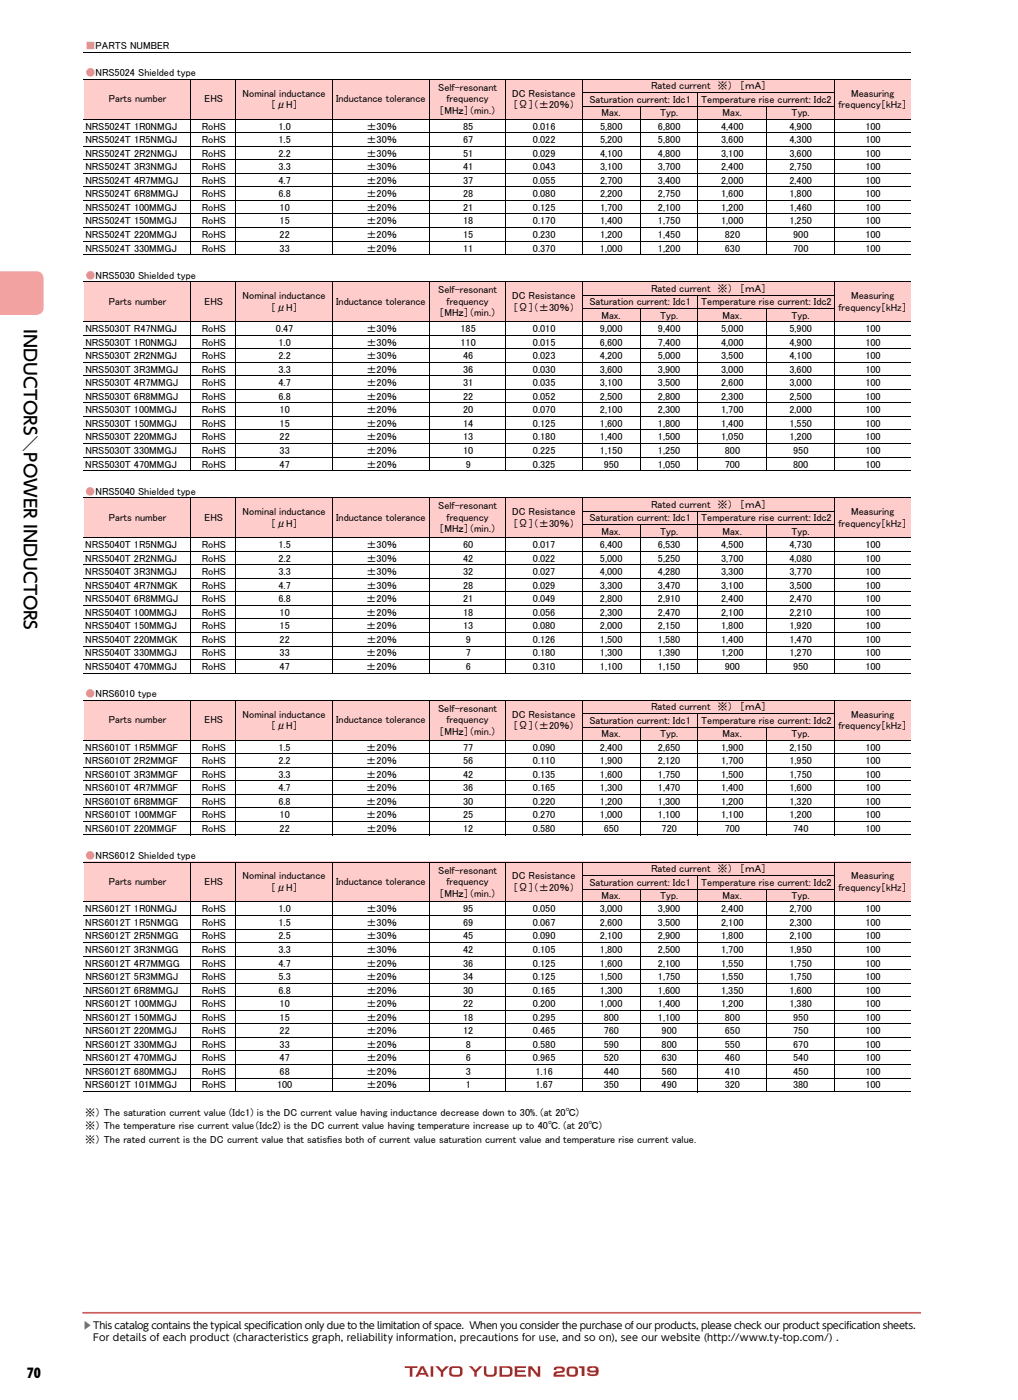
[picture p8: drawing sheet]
<svg xmlns="http://www.w3.org/2000/svg" width="210mm" height="289mm" viewBox="0 0 210 289" stroke-linecap="round" stroke-linejoin="round" font-family="sans-serif">
<defs><g id="words">
<g font-size="3.5">
<text x="4.9" y="68" transform="rotate(90 4.9 68)">INDUCTORS</text>
<text x="4.5" y="93">／</text>
<text x="4.9" y="93.4" transform="rotate(90 4.9 93.4)">POWER INDUCTORS</text>
</g>
<text font-size="3.3" x="5.6" y="284.4">70</text>
<text font-size="2.6" fill="#df1614" x="118.8" y="284.1">19</text>
<g font-size="2.1" fill="#ff8080">
<text x="17.6" y="10.1">■PARTS NUMBER</text>
<text x="17.6" y="15.7">●NRS5024 Shielded type</text>
<text x="17.6" y="57.5">●NRS5030 Shielded type</text>
<text x="17.6" y="102.1">●NRS5040 Shielded type</text>
<text x="17.6" y="143.9">●NRS6010 type</text>
<text x="17.6" y="177.3">●NRS6012 Shielded type</text>
</g>
<g font-size="2.1">
<text x="22.5" y="21.1">Parts number</text>
<text x="42.2" y="21.1">EHS</text>
<text x="50" y="19.9">Nominal inductance</text>
<text x="55.9" y="22.3">［μH］</text>
<text x="69.3" y="21.1">Inductance tolerance</text>
<text x="90.4" y="18.7">Self-resonant</text>
<text x="90.6" y="23.5">［MHｚ］（min.）</text>
<text x="92.1" y="21.1">frequency</text>
<text x="105.6" y="19.9">DC Resistance</text>
<text x="105.8" y="22.3">［Ω］（±20％）</text>
<text x="121.6" y="21.2">Saturation current: Idc1</text>
<text x="134.3" y="18.4">Rated current　※）　［ｍA］</text>
<text x="144.7" y="21.2">Temperature rise current: Idc2</text>
<text x="173" y="22.3">frequency［kHz］</text>
<text x="175.6" y="19.9">Measuring</text>
<text x="17.6" y="26.8">NRS5024T 1R0NMGJ</text>
<text x="17.6" y="29.6">NRS5024T 1R5NMGJ</text>
<text x="41.6" y="26.8">RoHS</text>
<text x="41.6" y="29.6">RoHS</text>
<text x="57.5" y="26.8">1.0</text>
<text x="57.5" y="29.6">1.5</text>
<text x="75.6" y="26.8">±30％</text>
<text x="75.6" y="29.6">±30％</text>
<text x="95.5" y="26.8">85</text>
<text x="95.5" y="29.6">67</text>
<text x="109.9" y="26.8">0.016</text>
<text x="109.9" y="29.6">0.022</text>
<text x="123.8" y="26.8">5,800</text>
<text x="123.8" y="29.6">5,200</text>
<text x="124.1" y="24">Max.</text>
<text x="135.7" y="26.8">6,800</text>
<text x="135.7" y="29.6">5,800</text>
<text x="136.2" y="24">Typ.</text>
<text x="148.8" y="26.8">4,400</text>
<text x="148.8" y="29.6">3,600</text>
<text x="149.1" y="24">Max.</text>
<text x="162.9" y="26.8">4,900</text>
<text x="162.9" y="29.6">4,300</text>
<text x="163.3" y="24">Typ.</text>
<text x="178.5" y="26.8">100</text>
<text x="178.5" y="29.6">100</text>
<text x="17.6" y="32.3">NRS5024T 2R2NMGJ</text>
<text x="17.6" y="35.1">NRS5024T 3R3NMGJ</text>
<text x="41.6" y="32.3">RoHS</text>
<text x="41.6" y="35.1">RoHS</text>
<text x="57.5" y="32.3">2.2</text>
<text x="57.5" y="35.1">3.3</text>
<text x="75.6" y="32.3">±30％</text>
<text x="75.6" y="35.1">±30％</text>
<text x="95.5" y="32.3">51</text>
<text x="95.5" y="35.1">41</text>
<text x="109.9" y="32.3">0.029</text>
<text x="109.9" y="35.1">0.043</text>
<text x="123.8" y="32.3">4,100</text>
<text x="123.8" y="35.1">3,100</text>
<text x="135.7" y="32.3">4,800</text>
<text x="135.7" y="35.1">3,700</text>
<text x="148.8" y="32.3">3,100</text>
<text x="148.8" y="35.1">2,400</text>
<text x="162.9" y="32.3">3,600</text>
<text x="162.9" y="35.1">2,750</text>
<text x="178.5" y="32.3">100</text>
<text x="178.5" y="35.1">100</text>
<text x="17.6" y="37.9">NRS5024T 4R7MMGJ</text>
<text x="17.6" y="40.7">NRS5024T 6R8MMGJ</text>
<text x="41.6" y="37.9">RoHS</text>
<text x="41.6" y="40.7">RoHS</text>
<text x="57.5" y="37.9">4.7</text>
<text x="57.5" y="40.7">6.8</text>
<text x="75.6" y="37.9">±20％</text>
<text x="75.6" y="40.7">±20％</text>
<text x="95.5" y="37.9">37</text>
<text x="95.5" y="40.7">28</text>
<text x="109.9" y="37.9">0.055</text>
<text x="109.9" y="40.7">0.080</text>
<text x="123.8" y="37.9">2,700</text>
<text x="123.8" y="40.7">2,200</text>
<text x="135.7" y="37.9">3,400</text>
<text x="135.7" y="40.7">2,750</text>
<text x="148.8" y="37.9">2,000</text>
<text x="148.8" y="40.7">1,600</text>
<text x="162.9" y="37.9">2,400</text>
<text x="162.9" y="40.7">1,800</text>
<text x="178.5" y="37.9">100</text>
<text x="178.5" y="40.7">100</text>
<text x="17.6" y="43.5">NRS5024T 100MMGJ</text>
<text x="17.6" y="46.3">NRS5024T 150MMGJ</text>
<text x="41.6" y="43.5">RoHS</text>
<text x="41.6" y="46.3">RoHS</text>
<text x="57.7" y="43.5">10</text>
<text x="57.7" y="46.3">15</text>
<text x="75.6" y="43.5">±20％</text>
<text x="75.6" y="46.3">±20％</text>
<text x="95.5" y="43.5">21</text>
<text x="95.5" y="46.3">18</text>
<text x="109.9" y="43.5">0.125</text>
<text x="109.9" y="46.3">0.170</text>
<text x="123.8" y="43.5">1,700</text>
<text x="123.8" y="46.3">1,400</text>
<text x="135.7" y="43.5">2,100</text>
<text x="135.7" y="46.3">1,750</text>
<text x="148.8" y="43.5">1,200</text>
<text x="148.8" y="46.3">1,000</text>
<text x="162.9" y="43.5">1,460</text>
<text x="162.9" y="46.3">1,250</text>
<text x="178.5" y="43.5">100</text>
<text x="178.5" y="46.3">100</text>
<text x="17.6" y="51.9">NRS5024T 330MMGJ</text>
<text x="17.6" y="49.1">NRS5024T 220MMGJ</text>
<text x="41.6" y="51.9">RoHS</text>
<text x="41.6" y="49.1">RoHS</text>
<text x="57.7" y="51.9">33</text>
<text x="57.7" y="49.1">22</text>
<text x="75.6" y="51.9">±20％</text>
<text x="75.6" y="49.1">±20％</text>
<text x="95.5" y="51.9">11</text>
<text x="95.5" y="49.1">15</text>
<text x="109.9" y="51.9">0.370</text>
<text x="109.9" y="49.1">0.230</text>
<text x="123.8" y="51.9">1,000</text>
<text x="123.8" y="49.1">1,200</text>
<text x="135.7" y="51.9">1,200</text>
<text x="135.7" y="49.1">1,450</text>
<text x="149.5" y="51.9">630</text>
<text x="149.5" y="49.1">820</text>
<text x="163.6" y="51.9">700</text>
<text x="163.6" y="49.1">900</text>
<text x="178.5" y="51.9">100</text>
<text x="178.5" y="49.1">100</text>
<text x="22.5" y="62.9">Parts number</text>
<text x="42.2" y="62.9">EHS</text>
<text x="50.1" y="61.7">Nominal inductance</text>
<text x="55.9" y="64.1">［μH］</text>
<text x="69.3" y="62.9">Inductance tolerance</text>
<text x="90.4" y="60.6">Self-resonant</text>
<text x="90.6" y="65.3">［MHｚ］（min.）</text>
<text x="92.1" y="62.9">frequency</text>
<text x="105.6" y="61.7">DC Resistance</text>
<text x="105.8" y="64.1">［Ω］（±30％）</text>
<text x="121.6" y="63">Saturation current: Idc1</text>
<text x="124.1" y="65.8">Max.</text>
<text x="134.3" y="60.2">Rated current　※）　［ｍA］</text>
<text x="136.2" y="65.8">Typ.</text>
<text x="144.7" y="63">Temperature rise current: Idc2</text>
<text x="149.1" y="65.8">Max.</text>
<text x="163.3" y="65.8">Typ.</text>
<text x="173" y="64.1">frequency［kHz］</text>
<text x="175.6" y="61.7">Measuring</text>
<text x="17.6" y="68.5">NRS5030T R47NMGJ</text>
<text x="17.6" y="71.3">NRS5030T 1R0NMGJ</text>
<text x="41.6" y="68.5">RoHS</text>
<text x="41.6" y="71.3">RoHS</text>
<text x="56.9" y="68.5">0.47</text>
<text x="57.5" y="71.3">1.0</text>
<text x="75.6" y="68.5">±30％</text>
<text x="75.6" y="71.3">±30％</text>
<text x="95" y="68.5">185</text>
<text x="95" y="71.3">110</text>
<text x="109.9" y="68.5">0.010</text>
<text x="109.9" y="71.3">0.015</text>
<text x="123.8" y="68.5">9,000</text>
<text x="123.8" y="71.3">6,600</text>
<text x="135.7" y="68.5">9,400</text>
<text x="135.7" y="71.3">7,400</text>
<text x="148.8" y="68.5">5,000</text>
<text x="148.8" y="71.3">4,000</text>
<text x="162.8" y="68.5">5,900</text>
<text x="162.8" y="71.3">4,900</text>
<text x="178.5" y="68.5">100</text>
<text x="178.5" y="71.3">100</text>
<text x="17.6" y="74.1">NRS5030T 2R2NMGJ</text>
<text x="17.6" y="76.9">NRS5030T 3R3MMGJ</text>
<text x="41.6" y="76.9">RoHS</text>
<text x="41.6" y="74.1">RoHS</text>
<text x="57.5" y="76.9">3.3</text>
<text x="57.5" y="74.1">2.2</text>
<text x="75.6" y="76.9">±20％</text>
<text x="75.6" y="74.1">±30％</text>
<text x="95.5" y="76.9">36</text>
<text x="95.5" y="74.1">46</text>
<text x="109.9" y="76.9">0.030</text>
<text x="109.9" y="74.1">0.023</text>
<text x="123.8" y="76.9">3,600</text>
<text x="123.8" y="74.1">4,200</text>
<text x="135.7" y="76.9">3,900</text>
<text x="135.7" y="74.1">5,000</text>
<text x="148.7" y="76.9">3,000</text>
<text x="148.8" y="74.1">3,500</text>
<text x="162.8" y="76.9">3,600</text>
<text x="162.8" y="74.1">4,100</text>
<text x="178.5" y="76.9">100</text>
<text x="178.5" y="74.1">100</text>
<text x="17.6" y="79.7">NRS5030T 4R7MMGJ</text>
<text x="17.6" y="82.5">NRS5030T 6R8MMGJ</text>
<text x="41.6" y="79.7">RoHS</text>
<text x="41.6" y="82.5">RoHS</text>
<text x="57.5" y="79.7">4.7</text>
<text x="57.5" y="82.5">6.8</text>
<text x="75.6" y="79.7">±20％</text>
<text x="75.6" y="82.5">±20％</text>
<text x="95.5" y="79.7">31</text>
<text x="95.5" y="82.5">22</text>
<text x="109.9" y="79.7">0.035</text>
<text x="109.9" y="82.5">0.052</text>
<text x="123.8" y="79.7">3,100</text>
<text x="123.8" y="82.5">2,500</text>
<text x="135.7" y="79.7">3,500</text>
<text x="135.7" y="82.5">2,800</text>
<text x="148.7" y="79.7">2,600</text>
<text x="148.7" y="82.5">2,300</text>
<text x="162.8" y="79.7">3,000</text>
<text x="162.8" y="82.5">2,500</text>
<text x="178.5" y="79.7">100</text>
<text x="178.5" y="82.5">100</text>
<text x="17.6" y="85.3">NRS5030T 100MMGJ</text>
<text x="17.6" y="88.1">NRS5030T 150MMGJ</text>
<text x="41.6" y="85.3">RoHS</text>
<text x="41.6" y="88.1">RoHS</text>
<text x="57.7" y="85.3">10</text>
<text x="57.7" y="88.1">15</text>
<text x="75.6" y="85.3">±20％</text>
<text x="75.6" y="88.1">±20％</text>
<text x="95.5" y="85.3">20</text>
<text x="95.5" y="88.1">14</text>
<text x="109.9" y="85.3">0.070</text>
<text x="109.9" y="88.1">0.125</text>
<text x="123.8" y="85.3">2,100</text>
<text x="123.8" y="88.1">1,600</text>
<text x="135.7" y="85.3">2,300</text>
<text x="135.7" y="88.1">1,800</text>
<text x="148.7" y="85.3">1,700</text>
<text x="148.7" y="88.1">1,400</text>
<text x="162.8" y="85.3">2,000</text>
<text x="162.8" y="88.1">1,550</text>
<text x="178.5" y="85.3">100</text>
<text x="178.5" y="88.1">100</text>
<text x="17.6" y="90.9">NRS5030T 220MMGJ</text>
<text x="17.6" y="93.7">NRS5030T 330MMGJ</text>
<text x="41.6" y="90.9">RoHS</text>
<text x="41.6" y="93.7">RoHS</text>
<text x="57.7" y="90.9">22</text>
<text x="57.7" y="93.7">33</text>
<text x="75.6" y="90.9">±20％</text>
<text x="75.6" y="93.7">±20％</text>
<text x="95.5" y="90.9">13</text>
<text x="95.5" y="93.7">10</text>
<text x="109.9" y="90.9">0.180</text>
<text x="109.9" y="93.7">0.225</text>
<text x="123.8" y="90.9">1,400</text>
<text x="123.8" y="93.7">1,150</text>
<text x="135.7" y="90.9">1,500</text>
<text x="135.7" y="93.7">1,250</text>
<text x="148.7" y="90.9">1,050</text>
<text x="149.5" y="93.7">800</text>
<text x="162.8" y="90.9">1,200</text>
<text x="163.6" y="93.7">950</text>
<text x="178.5" y="90.9">100</text>
<text x="178.5" y="93.7">100</text>
<text x="17.6" y="96.5">NRS5030T 470MMGJ</text>
<text x="41.6" y="96.5">RoHS</text>
<text x="57.7" y="96.5">47</text>
<text x="75.6" y="96.5">±20％</text>
<text x="96.1" y="96.5">9</text>
<text x="109.9" y="96.5">0.325</text>
<text x="124.5" y="96.5">950</text>
<text x="135.7" y="96.5">1,050</text>
<text x="149.5" y="96.5">700</text>
<text x="163.6" y="96.5">800</text>
<text x="178.5" y="96.5">100</text>
<text x="22.5" y="107.5">Parts number</text>
<text x="42.2" y="107.5">EHS</text>
<text x="50.1" y="106.3">Nominal inductance</text>
<text x="69.3" y="107.5">Inductance tolerance</text>
<text x="90.4" y="105.2">Self-resonant</text>
<text x="92.1" y="107.5">frequency</text>
<text x="105.6" y="106.3">DC Resistance</text>
<text x="121.6" y="107.6">Saturation current: Idc1</text>
<text x="134.3" y="104.8">Rated current　※）　［ｍA］</text>
<text x="144.7" y="107.6">Temperature rise current: Idc2</text>
<text x="175.6" y="106.3">Measuring</text>
<text x="17.6" y="113.1">NRS5040T 1R5NMGJ</text>
<text x="41.6" y="113.1">RoHS</text>
<text x="55.9" y="108.7">［μH］</text>
<text x="57.5" y="113.1">1.5</text>
<text x="75.6" y="113.1">±30％</text>
<text x="90.6" y="109.9">［MHｚ］（min.）</text>
<text x="95.5" y="113.1">60</text>
<text x="105.8" y="108.7">［Ω］（±30％）</text>
<text x="109.9" y="113.1">0.017</text>
<text x="123.8" y="113.1">6,400</text>
<text x="124.1" y="110.4">Max.</text>
<text x="135.7" y="113.1">6,530</text>
<text x="136.2" y="110.4">Typ.</text>
<text x="148.7" y="113.1">4,500</text>
<text x="149" y="110.4">Max.</text>
<text x="162.8" y="113.1">4,730</text>
<text x="163.3" y="110.4">Typ.</text>
<text x="173" y="108.7">frequency［kHz］</text>
<text x="178.5" y="113.1">100</text>
<text x="17.6" y="115.9">NRS5040T 2R2NMGJ</text>
<text x="17.6" y="118.7">NRS5040T 3R3NMGJ</text>
<text x="41.6" y="115.9">RoHS</text>
<text x="41.6" y="118.7">RoHS</text>
<text x="57.5" y="115.9">2.2</text>
<text x="57.5" y="118.7">3.3</text>
<text x="75.6" y="115.9">±30％</text>
<text x="75.6" y="118.7">±30％</text>
<text x="95.5" y="115.9">42</text>
<text x="95.5" y="118.7">32</text>
<text x="109.9" y="115.9">0.022</text>
<text x="109.9" y="118.7">0.027</text>
<text x="123.8" y="115.9">5,000</text>
<text x="123.8" y="118.7">4,000</text>
<text x="135.7" y="115.9">5,250</text>
<text x="135.7" y="118.7">4,280</text>
<text x="148.7" y="115.9">3,700</text>
<text x="148.7" y="118.7">3,300</text>
<text x="162.8" y="115.9">4,080</text>
<text x="162.8" y="118.7">3,770</text>
<text x="178.5" y="115.9">100</text>
<text x="178.5" y="118.7">100</text>
<text x="17.6" y="121.5">NRS5040T 4R7NMGK</text>
<text x="17.6" y="124.3">NRS5040T 6R8MMGJ</text>
<text x="41.6" y="124.3">RoHS</text>
<text x="41.6" y="121.5">RoHS</text>
<text x="57.4" y="124.3">6.8</text>
<text x="57.5" y="121.5">4.7</text>
<text x="75.6" y="124.3">±20％</text>
<text x="75.6" y="121.5">±30％</text>
<text x="95.5" y="124.3">21</text>
<text x="95.5" y="121.5">28</text>
<text x="109.9" y="124.3">0.049</text>
<text x="109.9" y="121.5">0.029</text>
<text x="123.8" y="124.3">2,800</text>
<text x="123.8" y="121.5">3,300</text>
<text x="135.7" y="124.3">2,910</text>
<text x="135.7" y="121.5">3,470</text>
<text x="148.7" y="124.3">2,400</text>
<text x="148.7" y="121.5">3,100</text>
<text x="162.8" y="124.3">2,470</text>
<text x="162.8" y="121.5">3,500</text>
<text x="178.5" y="124.3">100</text>
<text x="178.5" y="121.5">100</text>
<text x="17.6" y="127.1">NRS5040T 100MMGJ</text>
<text x="17.6" y="129.9">NRS5040T 150MMGJ</text>
<text x="41.6" y="127.1">RoHS</text>
<text x="41.6" y="129.9">RoHS</text>
<text x="57.7" y="127.1">10</text>
<text x="57.7" y="129.9">15</text>
<text x="75.6" y="127.1">±20％</text>
<text x="75.6" y="129.9">±20％</text>
<text x="95.5" y="127.1">18</text>
<text x="95.5" y="129.9">13</text>
<text x="109.9" y="127.1">0.056</text>
<text x="109.9" y="129.9">0.080</text>
<text x="123.8" y="127.1">2,300</text>
<text x="123.8" y="129.9">2,000</text>
<text x="135.7" y="127.1">2,470</text>
<text x="135.7" y="129.9">2,150</text>
<text x="148.7" y="127.1">2,100</text>
<text x="148.7" y="129.9">1,800</text>
<text x="162.8" y="127.1">2,210</text>
<text x="162.8" y="129.9">1,920</text>
<text x="178.5" y="127.1">100</text>
<text x="178.5" y="129.9">100</text>
<text x="17.6" y="132.7">NRS5040T 220MMGK</text>
<text x="17.6" y="135.5">NRS5040T 330MMGJ</text>
<text x="41.6" y="135.5">RoHS</text>
<text x="41.6" y="132.7">RoHS</text>
<text x="57.7" y="135.5">33</text>
<text x="57.7" y="132.7">22</text>
<text x="75.6" y="135.5">±20％</text>
<text x="75.6" y="132.7">±20％</text>
<text x="96.1" y="135.5">7</text>
<text x="96.1" y="132.7">9</text>
<text x="109.9" y="135.5">0.180</text>
<text x="109.9" y="132.7">0.126</text>
<text x="123.8" y="135.5">1,300</text>
<text x="123.8" y="132.7">1,500</text>
<text x="135.7" y="135.5">1,390</text>
<text x="135.7" y="132.7">1,580</text>
<text x="148.7" y="135.5">1,200</text>
<text x="148.7" y="132.7">1,400</text>
<text x="162.8" y="135.5">1,270</text>
<text x="162.8" y="132.7">1,470</text>
<text x="178.5" y="135.5">100</text>
<text x="178.5" y="132.7">100</text>
<text x="17.6" y="138.3">NRS5040T 470MMGJ</text>
<text x="41.6" y="138.3">RoHS</text>
<text x="57.7" y="138.3">47</text>
<text x="75.6" y="138.3">±20％</text>
<text x="96.1" y="138.3">6</text>
<text x="109.9" y="138.3">0.310</text>
<text x="123.8" y="138.3">1,100</text>
<text x="135.7" y="138.3">1,150</text>
<text x="149.5" y="138.3">900</text>
<text x="163.6" y="138.3">950</text>
<text x="178.5" y="138.3">100</text>
<text x="22.5" y="149.3">Parts number</text>
<text x="42.2" y="149.3">EHS</text>
<text x="50.1" y="148.1">Nominal inductance</text>
<text x="69.3" y="149.3">Inductance tolerance</text>
<text x="90.4" y="147">Self-resonant</text>
<text x="92.1" y="149.3">frequency</text>
<text x="105.6" y="148.1">DC Resistance</text>
<text x="121.6" y="149.4">Saturation current: Idc1</text>
<text x="134.3" y="146.6">Rated current　※）　［ｍA］</text>
<text x="144.6" y="149.4">Temperature rise current: Idc2</text>
<text x="175.6" y="148.1">Measuring</text>
<text x="17.6" y="154.9">NRS6010T 1R5MMGF</text>
<text x="41.6" y="154.9">RoHS</text>
<text x="55.9" y="150.5">［μH］</text>
<text x="57.4" y="154.9">1.5</text>
<text x="75.6" y="154.9">±20％</text>
<text x="90.6" y="151.7">［MHｚ］（min.）</text>
<text x="95.5" y="154.9">77</text>
<text x="105.8" y="150.5">［Ω］（±20％）</text>
<text x="109.9" y="154.9">0.090</text>
<text x="123.8" y="154.9">2,400</text>
<text x="124.1" y="152.2">Max.</text>
<text x="135.7" y="154.9">2,650</text>
<text x="136.2" y="152.2">Typ.</text>
<text x="148.7" y="154.9">1,900</text>
<text x="149" y="152.2">Max.</text>
<text x="162.8" y="154.9">2,150</text>
<text x="163.3" y="152.2">Typ.</text>
<text x="173" y="150.5">frequency［kHz］</text>
<text x="178.5" y="154.9">100</text>
<text x="17.6" y="157.7">NRS6010T 2R2MMGF</text>
<text x="17.6" y="160.5">NRS6010T 3R3MMGF</text>
<text x="41.6" y="157.7">RoHS</text>
<text x="41.6" y="160.5">RoHS</text>
<text x="57.4" y="157.7">2.2</text>
<text x="57.4" y="160.5">3.3</text>
<text x="75.6" y="157.7">±20％</text>
<text x="75.6" y="160.5">±20％</text>
<text x="95.5" y="157.7">56</text>
<text x="95.5" y="160.5">42</text>
<text x="109.9" y="157.7">0.110</text>
<text x="109.9" y="160.5">0.135</text>
<text x="123.8" y="157.7">1,900</text>
<text x="123.8" y="160.5">1,600</text>
<text x="135.7" y="157.7">2,120</text>
<text x="135.7" y="160.5">1,750</text>
<text x="148.7" y="157.7">1,700</text>
<text x="148.7" y="160.5">1,500</text>
<text x="162.8" y="157.7">1,950</text>
<text x="162.8" y="160.5">1,750</text>
<text x="178.5" y="157.7">100</text>
<text x="178.5" y="160.5">100</text>
<text x="17.6" y="163.3">NRS6010T 4R7MMGF</text>
<text x="17.6" y="166.1">NRS6010T 6R8MMGF</text>
<text x="41.6" y="163.3">RoHS</text>
<text x="41.6" y="166.1">RoHS</text>
<text x="57.4" y="163.3">4.7</text>
<text x="57.4" y="166.1">6.8</text>
<text x="75.6" y="163.3">±20％</text>
<text x="75.6" y="166.1">±20％</text>
<text x="95.5" y="163.3">36</text>
<text x="95.5" y="166.1">30</text>
<text x="109.9" y="163.3">0.165</text>
<text x="109.9" y="166.1">0.220</text>
<text x="123.8" y="163.3">1,300</text>
<text x="123.8" y="166.1">1,200</text>
<text x="135.7" y="163.3">1,470</text>
<text x="135.7" y="166.1">1,300</text>
<text x="148.7" y="163.3">1,400</text>
<text x="148.7" y="166.1">1,200</text>
<text x="162.8" y="163.3">1,600</text>
<text x="162.8" y="166.1">1,320</text>
<text x="178.5" y="163.3">100</text>
<text x="178.5" y="166.1">100</text>
<text x="17.6" y="168.9">NRS6010T 100MMGF</text>
<text x="17.6" y="171.7">NRS6010T 220MMGF</text>
<text x="41.6" y="168.9">RoHS</text>
<text x="41.6" y="171.7">RoHS</text>
<text x="57.7" y="168.9">10</text>
<text x="57.7" y="171.7">22</text>
<text x="75.6" y="168.9">±20％</text>
<text x="75.6" y="171.7">±20％</text>
<text x="95.5" y="168.9">25</text>
<text x="95.5" y="171.7">12</text>
<text x="109.9" y="168.9">0.270</text>
<text x="109.9" y="171.7">0.580</text>
<text x="123.8" y="168.9">1,000</text>
<text x="124.5" y="171.7">650</text>
<text x="135.7" y="168.9">1,100</text>
<text x="136.5" y="171.7">720</text>
<text x="148.7" y="168.9">1,100</text>
<text x="149.5" y="171.7">700</text>
<text x="162.8" y="168.9">1,200</text>
<text x="163.6" y="171.7">740</text>
<text x="178.5" y="168.9">100</text>
<text x="178.5" y="171.7">100</text>
<text x="22.5" y="182.7">Parts number</text>
<text x="42.2" y="182.7">EHS</text>
<text x="50" y="181.5">Nominal inductance</text>
<text x="55.9" y="183.9">［μH］</text>
<text x="69.3" y="182.7">Inductance tolerance</text>
<text x="90.4" y="180.4">Self-resonant</text>
<text x="90.6" y="185.1">［MHｚ］（min.）</text>
<text x="92.1" y="182.7">frequency</text>
<text x="105.6" y="181.5">DC Resistance</text>
<text x="105.8" y="183.9">［Ω］（±20％）</text>
<text x="121.6" y="182.8">Saturation current: Idc1</text>
<text x="124.1" y="185.6">Max.</text>
<text x="134.3" y="180">Rated current　※）　［ｍA］</text>
<text x="136.2" y="185.6">Typ.</text>
<text x="144.6" y="182.8">Temperature rise current: Idc2</text>
<text x="149" y="185.6">Max.</text>
<text x="163.3" y="185.6">Typ.</text>
<text x="173" y="183.9">frequency［kHz］</text>
<text x="175.6" y="181.6">Measuring</text>
<text x="17.6" y="188.3">NRS6012T 1R0NMGJ</text>
<text x="17.6" y="191.1">NRS6012T 1R5NMGG</text>
<text x="41.6" y="188.3">RoHS</text>
<text x="41.6" y="191.1">RoHS</text>
<text x="57.5" y="188.3">1.0</text>
<text x="57.5" y="191.1">1.5</text>
<text x="75.6" y="188.3">±30％</text>
<text x="75.6" y="191.1">±30％</text>
<text x="95.5" y="188.3">95</text>
<text x="95.5" y="191.1">69</text>
<text x="109.9" y="188.3">0.050</text>
<text x="109.9" y="191.1">0.067</text>
<text x="123.8" y="188.3">3,000</text>
<text x="123.8" y="191.1">2,600</text>
<text x="135.7" y="188.3">3,900</text>
<text x="135.7" y="191.1">3,500</text>
<text x="148.7" y="188.3">2,400</text>
<text x="148.7" y="191.1">2,100</text>
<text x="162.8" y="188.3">2,700</text>
<text x="162.8" y="191.1">2,300</text>
<text x="178.5" y="188.3">100</text>
<text x="178.5" y="191.1">100</text>
<text x="17.6" y="193.9">NRS6012T 2R5NMGG</text>
<text x="17.6" y="196.7">NRS6012T 3R3NMGG</text>
<text x="41.6" y="193.9">RoHS</text>
<text x="41.6" y="196.7">RoHS</text>
<text x="57.5" y="193.9">2.5</text>
<text x="57.5" y="196.7">3.3</text>
<text x="75.6" y="193.9">±30％</text>
<text x="75.6" y="196.7">±30％</text>
<text x="95.5" y="193.9">45</text>
<text x="95.5" y="196.7">42</text>
<text x="109.9" y="193.9">0.090</text>
<text x="109.9" y="196.7">0.105</text>
<text x="123.8" y="193.9">2,100</text>
<text x="123.8" y="196.7">1,800</text>
<text x="135.7" y="193.9">2,900</text>
<text x="135.7" y="196.7">2,500</text>
<text x="148.7" y="193.9">1,800</text>
<text x="148.7" y="196.7">1,700</text>
<text x="162.8" y="193.9">2,100</text>
<text x="162.8" y="196.7">1,950</text>
<text x="178.5" y="193.9">100</text>
<text x="178.5" y="196.7">100</text>
<text x="17.6" y="199.5">NRS6012T 4R7MMGG</text>
<text x="17.6" y="202.3">NRS6012T 5R3MMGJ</text>
<text x="41.6" y="199.5">RoHS</text>
<text x="41.6" y="202.3">RoHS</text>
<text x="57.5" y="202.3">5.3</text>
<text x="57.5" y="199.5">4.7</text>
<text x="75.6" y="199.5">±20％</text>
<text x="75.6" y="202.3">±20％</text>
<text x="95.5" y="199.5">36</text>
<text x="95.5" y="202.3">34</text>
<text x="109.9" y="199.5">0.125</text>
<text x="109.9" y="202.3">0.125</text>
<text x="123.8" y="199.5">1,600</text>
<text x="123.8" y="202.3">1,500</text>
<text x="135.7" y="199.5">2,100</text>
<text x="135.7" y="202.3">1,750</text>
<text x="148.7" y="199.5">1,550</text>
<text x="148.7" y="202.3">1,550</text>
<text x="162.8" y="199.5">1,750</text>
<text x="162.8" y="202.3">1,750</text>
<text x="178.5" y="199.5">100</text>
<text x="178.5" y="202.3">100</text>
<text x="17.6" y="205.1">NRS6012T 6R8MMGJ</text>
<text x="17.6" y="207.9">NRS6012T 100MMGJ</text>
<text x="41.6" y="205.1">RoHS</text>
<text x="41.6" y="207.9">RoHS</text>
<text x="57.5" y="205.1">6.8</text>
<text x="57.7" y="207.9">10</text>
<text x="75.6" y="205.1">±20％</text>
<text x="75.6" y="207.9">±20％</text>
<text x="95.5" y="205.1">30</text>
<text x="95.5" y="207.9">22</text>
<text x="109.9" y="205.1">0.165</text>
<text x="109.9" y="207.9">0.200</text>
<text x="123.8" y="205.1">1,300</text>
<text x="123.8" y="207.9">1,000</text>
<text x="135.7" y="205.1">1,600</text>
<text x="135.7" y="207.9">1,400</text>
<text x="148.7" y="205.1">1,350</text>
<text x="148.7" y="207.9">1,200</text>
<text x="162.8" y="205.1">1,600</text>
<text x="162.8" y="207.9">1,380</text>
<text x="178.5" y="205.1">100</text>
<text x="178.5" y="207.9">100</text>
<text x="17.6" y="210.7">NRS6012T 150MMGJ</text>
<text x="17.6" y="213.5">NRS6012T 220MMGJ</text>
<text x="41.6" y="210.7">RoHS</text>
<text x="41.6" y="213.5">RoHS</text>
<text x="57.7" y="210.7">15</text>
<text x="57.7" y="213.5">22</text>
<text x="75.6" y="210.7">±20％</text>
<text x="75.6" y="213.5">±20％</text>
<text x="95.5" y="210.7">18</text>
<text x="95.5" y="213.5">12</text>
<text x="109.9" y="210.7">0.295</text>
<text x="109.9" y="213.5">0.465</text>
<text x="124.5" y="210.7">800</text>
<text x="124.5" y="213.5">760</text>
<text x="135.7" y="210.7">1,100</text>
<text x="136.5" y="213.5">900</text>
<text x="149.5" y="210.7">800</text>
<text x="149.5" y="213.5">650</text>
<text x="163.6" y="210.7">950</text>
<text x="163.6" y="213.5">750</text>
<text x="178.5" y="210.7">100</text>
<text x="178.5" y="213.5">100</text>
<text x="17.6" y="216.3">NRS6012T 330MMGJ</text>
<text x="17.6" y="219.1">NRS6012T 470MMGJ</text>
<text x="17.6" y="221.9">NRS6012T 680MMGJ</text>
<text x="41.6" y="216.3">RoHS</text>
<text x="41.6" y="219.1">RoHS</text>
<text x="41.6" y="221.9">RoHS</text>
<text x="57.7" y="216.3">33</text>
<text x="57.7" y="219.1">47</text>
<text x="57.7" y="221.9">68</text>
<text x="75.6" y="216.3">±20％</text>
<text x="75.6" y="219.1">±20％</text>
<text x="75.6" y="221.9">±20％</text>
<text x="96.1" y="216.3">8</text>
<text x="96.1" y="219.1">6</text>
<text x="96.1" y="221.9">3</text>
<text x="109.9" y="216.3">0.580</text>
<text x="109.9" y="219.1">0.965</text>
<text x="110.5" y="221.9">1.16</text>
<text x="124.5" y="221.9">440</text>
<text x="124.5" y="216.3">590</text>
<text x="124.5" y="219.1">520</text>
<text x="136.5" y="221.9">560</text>
<text x="136.5" y="216.3">800</text>
<text x="136.5" y="219.1">630</text>
<text x="149.5" y="221.9">410</text>
<text x="149.5" y="216.3">550</text>
<text x="149.5" y="219.1">460</text>
<text x="163.6" y="221.9">450</text>
<text x="163.6" y="216.3">670</text>
<text x="163.6" y="219.1">540</text>
<text x="178.5" y="221.9">100</text>
<text x="178.5" y="216.3">100</text>
<text x="178.5" y="219.1">100</text>
<text x="17.6" y="224.7">NRS6012T 101MMGJ</text>
<text x="41.6" y="224.7">RoHS</text>
<text x="57.1" y="224.7">100</text>
<text x="75.6" y="224.7">±20％</text>
<text x="96.1" y="224.7">1</text>
<text x="110.5" y="224.7">1.67</text>
<text x="124.5" y="224.7">350</text>
<text x="136.5" y="224.7">490</text>
<text x="149.5" y="224.7">320</text>
<text x="163.6" y="224.7">380</text>
<text x="178.5" y="224.7">100</text>
<text x="17.6" y="230.3">﻿</text>
<text x="17.6" y="230.3">※） The saturation current value (Idc1) is the DC current value having inductance decrease down to 30%. (at 20℃)</text>
<text x="17.6" y="233.1">※） The temperature rise current value（Idc2) is the DC current value having temperature increase up to 40℃. (at 20℃)</text>
<text x="17.6" y="235.9">※） The rated current is the DC current value that satisfies both of current value saturation current value and temperature rise current value.</text>
</g>
<text font-size="2" fill="#727171" x="17" y="274.3">▶This catalog contains the typical specif</text>
<g font-size="2">
<text x="55.3" y="274.3">ication only due to the limitation of space. When you consider the purchase of our products, please check our product specif</text>
<text x="174.6" y="274.3">ication sheets.</text>
<text x="19.2" y="276.8">For details of each product (characteristics graph, reliability information, precautions for use, and so on), see our website (http://www.ty-top.com/) .</text>
</g>
</g></defs>
<path d="M17.2 10.8h170.7" fill="none" stroke="#000" stroke-width=".21"/>
<g fill="#fcc">
<path d="M17.3 16.3h170.6v8.3h-170.6z"/>
<path d="M17.3 58.1h170.6v8.3h-170.6z"/>
<path d="M17.3 102.7h170.6v8.3h-170.6z"/>
<path d="M17.3 144.5h170.6v8.3h-170.6z"/>
<path d="M17.3 177.9h170.6v8.3h-170.6z"/>
</g>
<g fill="none" stroke="#000" stroke-width=".21">
<path d="M17.2 16.4h170.7M39.4 16.4v36.3M48.7 16.4v36.3M68.7 16.4v36.3M88.7 16.4v36.3M104.4 16.4v36.3M120.1 16.4v36.3M120.2 19.1h52.1M144 19.2v33.5M172.2 16.4v36.3M17.2 24.6h170.7M17.2 27.4h170.7"/>
<path d="M17.2 30.2h170.7M17.2 33h170.7M17.2 35.8h170.7M17.2 38.6h170.7M120.2 21.9h52.1M132 22v30.7M158.1 22v30.7M17.2 41.4h170.7M17.2 44.2h170.7M17.2 47h170.7M17.2 49.8h170.7M17.2 52.6h170.7"/>
<path d="M17.2 58.1h170.7M39.4 58.2v39M48.7 58.2v39M68.7 58.2v39M88.7 58.2v39M104.4 58.2v39M120.1 58.2v39M172.2 58.2v39M17.2 66.4h170.7M17.2 69.2h170.7M17.2 72h170.7M17.2 74.8h170.7"/>
<path d="M17.2 77.6h170.7M120.2 60.9h52.1M120.2 63.7h52.1M132 63.8v33.4M144 61v36.2M158.1 63.8v33.4M17.2 80.4h170.7M17.2 83.2h170.7M17.2 86h170.7M17.2 88.8h170.7M17.2 91.6h170.7M17.2 94.4h170.7"/>
<path d="M17.2 97.2h170.7M17.2 102.7h170.7M17.2 111h170.7M17.2 113.8h170.7M17.2 116.6h170.7M17.2 119.4h170.7M39.4 102.8v36.2M48.7 102.8v36.2M68.7 102.8v36.2M88.7 102.8v36.2M104.4 102.8v36.2M120.1 102.8v36.2"/>
<path d="M120.2 105.5h52.1M120.2 108.3h52.1M132 108.4v30.6M144 105.6v33.4M158.1 108.4v30.6M172.2 102.8v36.2M17.2 122.2h170.7M17.2 125h170.7M17.2 127.8h170.7M17.2 130.6h170.7M17.2 133.4h170.7M17.2 136.2h170.7"/>
<path d="M17.2 138.9h170.7M17.2 144.5h170.7M17.2 152.8h170.7M17.2 155.6h170.7M17.2 158.4h170.7M39.4 144.6v27.9M48.7 144.6v27.9M68.7 144.6v27.9M88.7 144.6v27.9M104.4 144.6v27.9M120.1 144.6v27.9M120.2 147.3h52.1"/>
<path d="M120.2 150.1h52.1M132 150.2v22.3M144 147.4v25.1M158.1 150.2v22.3M172.2 144.6v27.9M17.2 161.2h170.7M17.2 164h170.7M17.2 166.8h170.7M17.2 169.6h170.7M17.2 172.4h170.7M17.2 178h170.7M39.4 178v47.4"/>
<path d="M48.7 178v47.4M68.7 178v47.4M88.7 178v47.4M104.4 178v47.4M120.1 178v47.4M172.2 178v47.4M17.2 186.2h170.7M17.2 189h170.7M17.2 191.8h170.7M17.2 194.6h170.7M17.2 197.4h170.7M120.2 180.7h52.1"/>
<path d="M120.2 183.5h52.1M132 183.6v41.8M144 180.8v44.6M158.1 183.6v41.8M17.2 200.2h170.7M17.2 203h170.7M17.2 205.8h170.7M17.2 208.6h170.7M17.2 211.4h170.7M17.2 214.2h170.7M17.2 217h170.7M17.2 219.7h170.7"/>
<path d="M17.2 222.5h170.7M17.2 225.3h170.7"/>
</g>
<path d="M4.5 68h3.5v150h-3.5z" fill="#fff"/>
<path d="M17 271h173" fill="none" stroke="#e7504f" stroke-width=".35"/>
<path d="M-.1 56h7.6a1.47 1.47 0 0 1 1.5 1.5v6a1.47 1.47 0 0 1-1.5 1.5h-7.6z" fill="#f2a2a1"/>
<g fill="#df1614">
<path d="M83.5 282h2.6v.4h-1v1.8h-.6v-1.8h-1z"/>
<path d="M88.8 282h.6v2.2h-.6z"/>
<path d="M89.8 282h.6l.8 .8 .8-.8h.6l-1.2 1.2v1h-.5v-1z"/>
<path d="M96.7 282h.6l.8 .8 .8-.8h.6l-1.1 1.2v1h-.5v-1z"/>
<path d="M99.8 282h.5l.1 1.6 .5 .2 .8-.1 .2-.1v-1.6h.5v1.5a.77 .77 0 0 1-.8 .7h-.9a.77 .77 0 0 1-.9-.7z"/>
<path d="M106.2 282h2.3v.4h-1.8v.5h1.6v.3h-1.6v.6h1.8v.4h-2.3z"/>
<path d="M109 282h.7l1.2 1.6v-1.6h.5v2.2h-.6l-1.3-1.7v1.7h-.5z"/>
<path d="M114.3 282.3l.5-.2h.6a.8 .8 0 0 1 .9 .1 .8 .8 0 0 1 .2 .8l-.5 .4-1.1 .1-.2 .3h1.8v.4h-2.3l.1-.8a2.25 2.25 0 0 1 1.6-.4l.1-.2-.2-.3h-.8l-.2 .3h-.6z"/>
<path d="M87.1 282.4l-.5 1h1zM86.8 282h.6l1.1 2.2h-.6l-.2-.4h-1.2l-.2 .4h-.6z"/>
<path d="M93.2 282.6a1.03 1.03 0 0 0 .2 1.1 1.75 1.75 0 0 0 1.4-.1 1.09 1.09 0 0 0-.1-1.2 1.81 1.81 0 0 0-1.5 .2zM92.9 282.2a2.78 2.78 0 0 1 2.3 0 1.47 1.47 0 0 1 0 1.8 2.7 2.7 0 0 1-2.3 0 1.46 1.46 0 0 1 0-1.8z"/>
<path d="M103.6 282.4v1.4l1.4-.1a.96 .96 0 0 0 0-1.3zM103 282h1.9a.75 .75 0 0 1 .8 .7v.8a.77 .77 0 0 1-.8 .7h-1.9z"/>
<path d="M117.5 282.6l-.1 .2a.67 .67 0 0 0 0 .7 .67 .67 0 0 0 .7 .3h.3a1.01 1.01 0 0 0 .1-1.3zM117 282.4a2.01 2.01 0 0 1 2.1 0l.1 .3a1.1 1.1 0 0 1-.6 1.5 1.35 1.35 0 0 1-1.7-.6z"/>
</g>
<use href="#words"/>
</svg>
